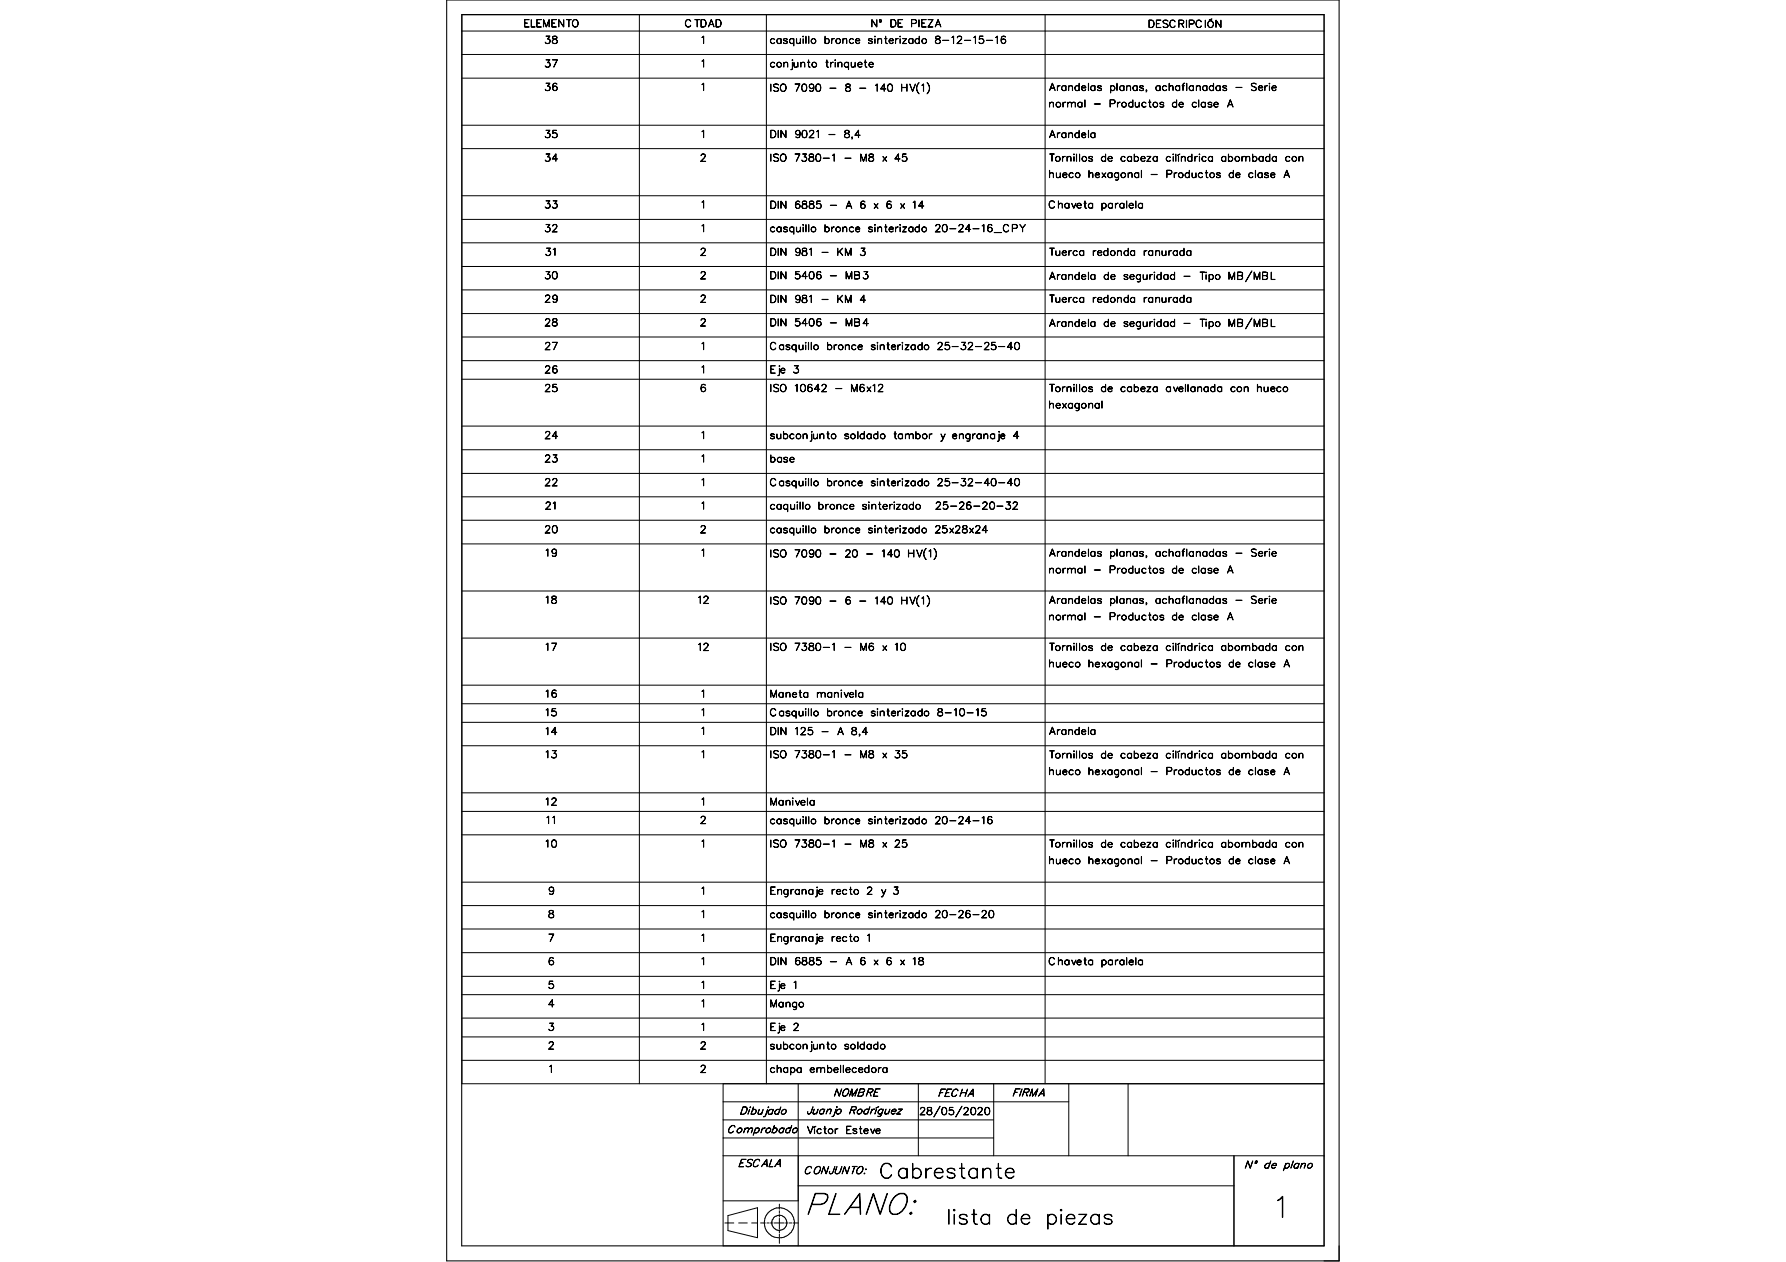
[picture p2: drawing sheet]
<svg xmlns="http://www.w3.org/2000/svg" width="297mm" height="210mm" viewBox="0 0 297 210" stroke-linecap="round" stroke-linejoin="round" font-family="sans-serif">
<defs><g id="words">
<text font-size="5" x="133.8" y="202">PLANO:</text>
<text font-size="4.7" x="211.8" y="202.5">1</text>
<g font-size="3.3">
<text x="146.2" y="196">Cabrestante</text>
<text x="157.3" y="203.6">lista de piezas</text>
</g>
<g font-size="1.8">
<text x="122.9" y="185.3">Dibujado</text>
<text x="134" y="185.3">Juanjo Rodríguez</text>
<text x="138.6" y="182.3">NOMBRE</text>
<text x="155.9" y="182.4">FECHA</text>
<text x="168.3" y="182.3">FIRMA</text>
<text x="120.9" y="188.4">Comprobado</text>
<text x="122.7" y="194.1">ESCALA</text>
<text x="133.6" y="195.2">CONJUNTO:</text>
<text x="206.9" y="194.3">Nº de plano</text>
</g>
<g font-size="1.7">
<text x="87" y="4.5">ELEMENTO</text>
<text x="113.8" y="4.5">CTDAD</text>
<text x="144.8" y="4.5">Nº DE PIEZA</text>
<text x="190.9" y="4.6">DESCRIPCIÓN</text>
<text x="90.5" y="7.2">38</text>
<text x="90.5" y="11.2">37</text>
<text x="116.5" y="7.2">1</text>
<text x="116.5" y="11.2">1</text>
<text x="128" y="7.2">casquillo bronce sinterizado 8-12-15-16</text>
<text x="128" y="11.2">conjunto trinquete</text>
<text x="90.5" y="15.1">36</text>
<text x="116.5" y="15.1">1</text>
<text x="128" y="15.2">ISO 7090 - 8 - 140 HV(1)</text>
<text x="174.3" y="15.1">Arandelas planas, achaflanadas - Serie</text>
<text x="174.3" y="17.8">normal - Productos de clase A</text>
<text x="90.5" y="22.9">35</text>
<text x="116.5" y="22.9">1</text>
<text x="128" y="22.9">DIN 9021 - 8,4</text>
<text x="174.3" y="22.9">Arandela</text>
<text x="90.5" y="26.8">34</text>
<text x="116.4" y="26.8">2</text>
<text x="128" y="26.8">ISO 7380-1 - M8 x 45</text>
<text x="174.3" y="26.8">Tornillos de cabeza cilíndrica abombada con</text>
<text x="174.3" y="29.5">hueco hexagonal - Productos de clase A</text>
<text x="90.5" y="34.6">33</text>
<text x="116.5" y="34.6">1</text>
<text x="128" y="34.7">DIN 6885 - A 6 x 6 x 14</text>
<text x="174.3" y="34.6">Chaveta paralela</text>
<text x="90.5" y="38.6">32</text>
<text x="116.5" y="38.6">1</text>
<text x="128" y="38.6">casquillo bronce sinterizado 20-24-16_CPY</text>
<text x="90.5" y="46.4">30</text>
<text x="90.6" y="42.5">31</text>
<text x="116.4" y="42.5">2</text>
<text x="116.4" y="46.4">2</text>
<text x="128" y="42.5">DIN 981 - KM 3</text>
<text x="128" y="46.4">DIN 5406 - MB3</text>
<text x="174.3" y="42.5">Tuerca redonda ranurada</text>
<text x="174.3" y="46.5">Arandela de seguridad - Tipo MB/MBL</text>
<text x="90.5" y="50.3">29</text>
<text x="116.4" y="50.3">2</text>
<text x="128" y="50.3">DIN 981 - KM 4</text>
<text x="174.3" y="50.3">Tuerca redonda ranurada</text>
<text x="90.5" y="54.2">28</text>
<text x="90.5" y="58.2">27</text>
<text x="116.4" y="54.2">2</text>
<text x="116.5" y="58.2">1</text>
<text x="128" y="54.2">DIN 5406 - MB4</text>
<text x="128" y="58.2">Casquillo bronce sinterizado 25-32-25-40</text>
<text x="174.3" y="54.3">Arandela de seguridad - Tipo MB/MBL</text>
<text x="90.5" y="62.1">26</text>
<text x="90.5" y="65.2">25</text>
<text x="116.4" y="65.2">6</text>
<text x="116.5" y="62.1">1</text>
<text x="128" y="62.1">Eje 3</text>
<text x="128" y="65.2">ISO 10642 - M6x12</text>
<text x="174.3" y="65.2">Tornillos de cabeza avellanada con hueco</text>
<text x="174.3" y="67.9">hexagonal</text>
<text x="90.5" y="73">24</text>
<text x="90.5" y="76.9">23</text>
<text x="116.5" y="73">1</text>
<text x="116.5" y="76.9">1</text>
<text x="128" y="73">subconjunto soldado tambor y engranaje 4</text>
<text x="128" y="76.9">base</text>
<text x="90.5" y="80.8">22</text>
<text x="116.5" y="80.8">1</text>
<text x="128" y="80.8">Casquillo bronce sinterizado 25-32-40-40</text>
<text x="90.5" y="88.6">20</text>
<text x="90.6" y="84.7">21</text>
<text x="116.4" y="88.6">2</text>
<text x="116.5" y="84.7">1</text>
<text x="128" y="84.7">caquillo bronce sinterizado</text>
<text x="128" y="88.6">casquillo bronce sinterizado 25x28x24</text>
<text x="155.5" y="84.7">25-26-20-32</text>
<text x="90.6" y="92.5">19</text>
<text x="116.5" y="92.5">1</text>
<text x="128" y="92.7">ISO 7090 - 20 - 140 HV(1)</text>
<text x="174.3" y="92.5">Arandelas planas, achaflanadas - Serie</text>
<text x="174.3" y="95.3">normal - Productos de clase A</text>
<text x="90.6" y="100.4">18</text>
<text x="115.9" y="100.4">12</text>
<text x="128" y="100.5">ISO 7090 - 6 - 140 HV(1)</text>
<text x="174.3" y="100.4">Arandelas planas, achaflanadas - Serie</text>
<text x="174.3" y="103.1">normal - Productos de clase A</text>
<text x="90.6" y="108.2">17</text>
<text x="115.9" y="108.2">12</text>
<text x="128" y="108.2">ISO 7380-1 - M6 x 10</text>
<text x="174.3" y="108.2">Tornillos de cabeza cilíndrica abombada con</text>
<text x="174.3" y="111">hueco hexagonal - Productos de clase A</text>
<text x="90.6" y="116">16</text>
<text x="90.6" y="119.1">15</text>
<text x="116.5" y="116">1</text>
<text x="116.5" y="119.1">1</text>
<text x="128" y="116">Maneta manivela</text>
<text x="128" y="119.1">Casquillo bronce sinterizado 8-10-15</text>
<text x="90.6" y="122.2">14</text>
<text x="116.5" y="122.2">1</text>
<text x="128" y="122.2">DIN 125 - A 8,4</text>
<text x="174.3" y="122.2">Arandela</text>
<text x="90.6" y="126.1">13</text>
<text x="116.5" y="126.1">1</text>
<text x="128" y="126.1">ISO 7380-1 - M8 x 35</text>
<text x="174.3" y="126.1">Tornillos de cabeza cilíndrica abombada con</text>
<text x="174.3" y="128.9">hueco hexagonal - Productos de clase A</text>
<text x="90.6" y="133.9">12</text>
<text x="90.7" y="137">11</text>
<text x="116.4" y="137">2</text>
<text x="116.5" y="133.9">1</text>
<text x="128" y="133.9">Manivela</text>
<text x="128" y="137">casquillo bronce sinterizado 20-24-16</text>
<text x="90.6" y="140.9">10</text>
<text x="116.5" y="140.9">1</text>
<text x="128" y="140.9">ISO 7380-1 - M8 x 25</text>
<text x="174.3" y="140.9">Tornillos de cabeza cilíndrica abombada con</text>
<text x="174.3" y="143.7">hueco hexagonal - Productos de clase A</text>
<text x="91.1" y="148.8">9</text>
<text x="116.5" y="148.8">1</text>
<text x="128" y="148.8">Engranaje recto 2 y 3</text>
<text x="91.1" y="152.7">8</text>
<text x="116.5" y="152.7">1</text>
<text x="128" y="152.7">casquillo bronce sinterizado 20-26-20</text>
<text x="91.1" y="156.6">7</text>
<text x="91.1" y="160.5">6</text>
<text x="116.5" y="156.6">1</text>
<text x="116.5" y="160.5">1</text>
<text x="128" y="156.6">Engranaje recto 1</text>
<text x="128" y="160.5">DIN 6885 - A 6 x 6 x 18</text>
<text x="174.3" y="160.5">Chaveta paralela</text>
<text x="91.1" y="164.4">5</text>
<text x="91.1" y="167.5">4</text>
<text x="116.5" y="164.4">1</text>
<text x="116.5" y="167.5">1</text>
<text x="128" y="164.4">Eje 1</text>
<text x="128" y="167.5">Mango</text>
<text x="91.1" y="171.4">3</text>
<text x="116.5" y="171.4">1</text>
<text x="128" y="171.4">Eje 2</text>
<text x="91.1" y="174.5">2</text>
<text x="91.2" y="178.4">1</text>
<text x="116.4" y="174.5">2</text>
<text x="116.4" y="178.4">2</text>
<text x="128" y="174.5">subconjunto soldado</text>
<text x="128" y="178.4">chapa embellecedora</text>
<text x="152.9" y="185.4">28/05/2020</text>
<text x="134.1" y="188.6">Víctor Esteve</text>
</g>
</g></defs>
<path d="M74.3 0h148.4v209.7h-148.4zM76.8 2.5h143.4v204.7h-143.4zM177.8 180.3h42.4" fill="none" stroke="#000" stroke-width=".18"/>
<g fill="none" stroke="#000" stroke-width=".17">
<path d="M76.8 5.2h143.4M76.8 9.1h143.4M76.8 13h143.4M106.3 2.4v177.9M127.5 2.4v177.9M173.8 2.4v177.9M76.8 20.8h143.4M76.8 24.7h143.4M76.8 32.6h143.4M76.8 36.5h143.4M76.8 40.4h143.4M76.8 44.3h143.4"/>
<path d="M76.8 48.2h143.4M76.8 52.2h143.4M76.8 56h143.4M76.8 60h143.4M76.8 63.1h143.4M76.8 70.9h143.4M76.8 74.8h143.4M76.8 78.7h143.4M76.8 82.6h143.4M76.8 86.5h143.4M76.8 90.5h143.4M76.8 98.3h143.4"/>
<path d="M76.8 106.1h143.4M76.8 114h143.4M76.8 117.1h143.4M76.8 120.1h143.4M76.8 124h143.4M76.8 131.9h143.4M76.8 135h143.4M76.8 138.9h143.4M76.8 146.7h143.4M76.8 150.6h143.4M76.8 154.5h143.4M76.8 158.5h143.4"/>
<path d="M76.8 162.4h143.4M76.8 165.4h143.4M76.8 169.3h143.4M76.8 172.5h143.4M76.8 176.4h143.4M120.3 189.3h45M120.3 186.3h45M120.3 180.3v26.9h99.9v-204.8h-143.4v177.9h143.4M120.3 183.3h57.5M120.3 199.7h12.5M120.3 192.2h99.9M132.8 197.2h72.4"/>
<path d="M132.8 180.3v26.9M152.7 180.3v11.9M165.3 180.3v11.9M177.8 180.3v11.9M187.6 180.3v11.9M205.2 192.2v15M120.6 203.4h1.4M121.1 202.2l4.9-1.3v5l-4.9-1.2zM122.8 203.4h1.5M125 203.4h1M126.5 203.4h.8M127.5 203.4h.4"/>
<path d="M128.1 203.4h.5M128.8 203.4h1.6M129.6 200.3v.8M129.6 201.4v.4M129.6 202v.4M129.6 202.6v1.8M129.6 204.6v.5M129.6 205.3v.4M129.6 206v.8M130.6 203.4h.5M131.3 203.4h.4M131.9 203.4h.9"/>
<circle cx="129.6" cy="203.4" r="1.26"/>
<circle cx="129.6" cy="203.4" r="2.51"/>
</g>
<use href="#words"/>
</svg>
